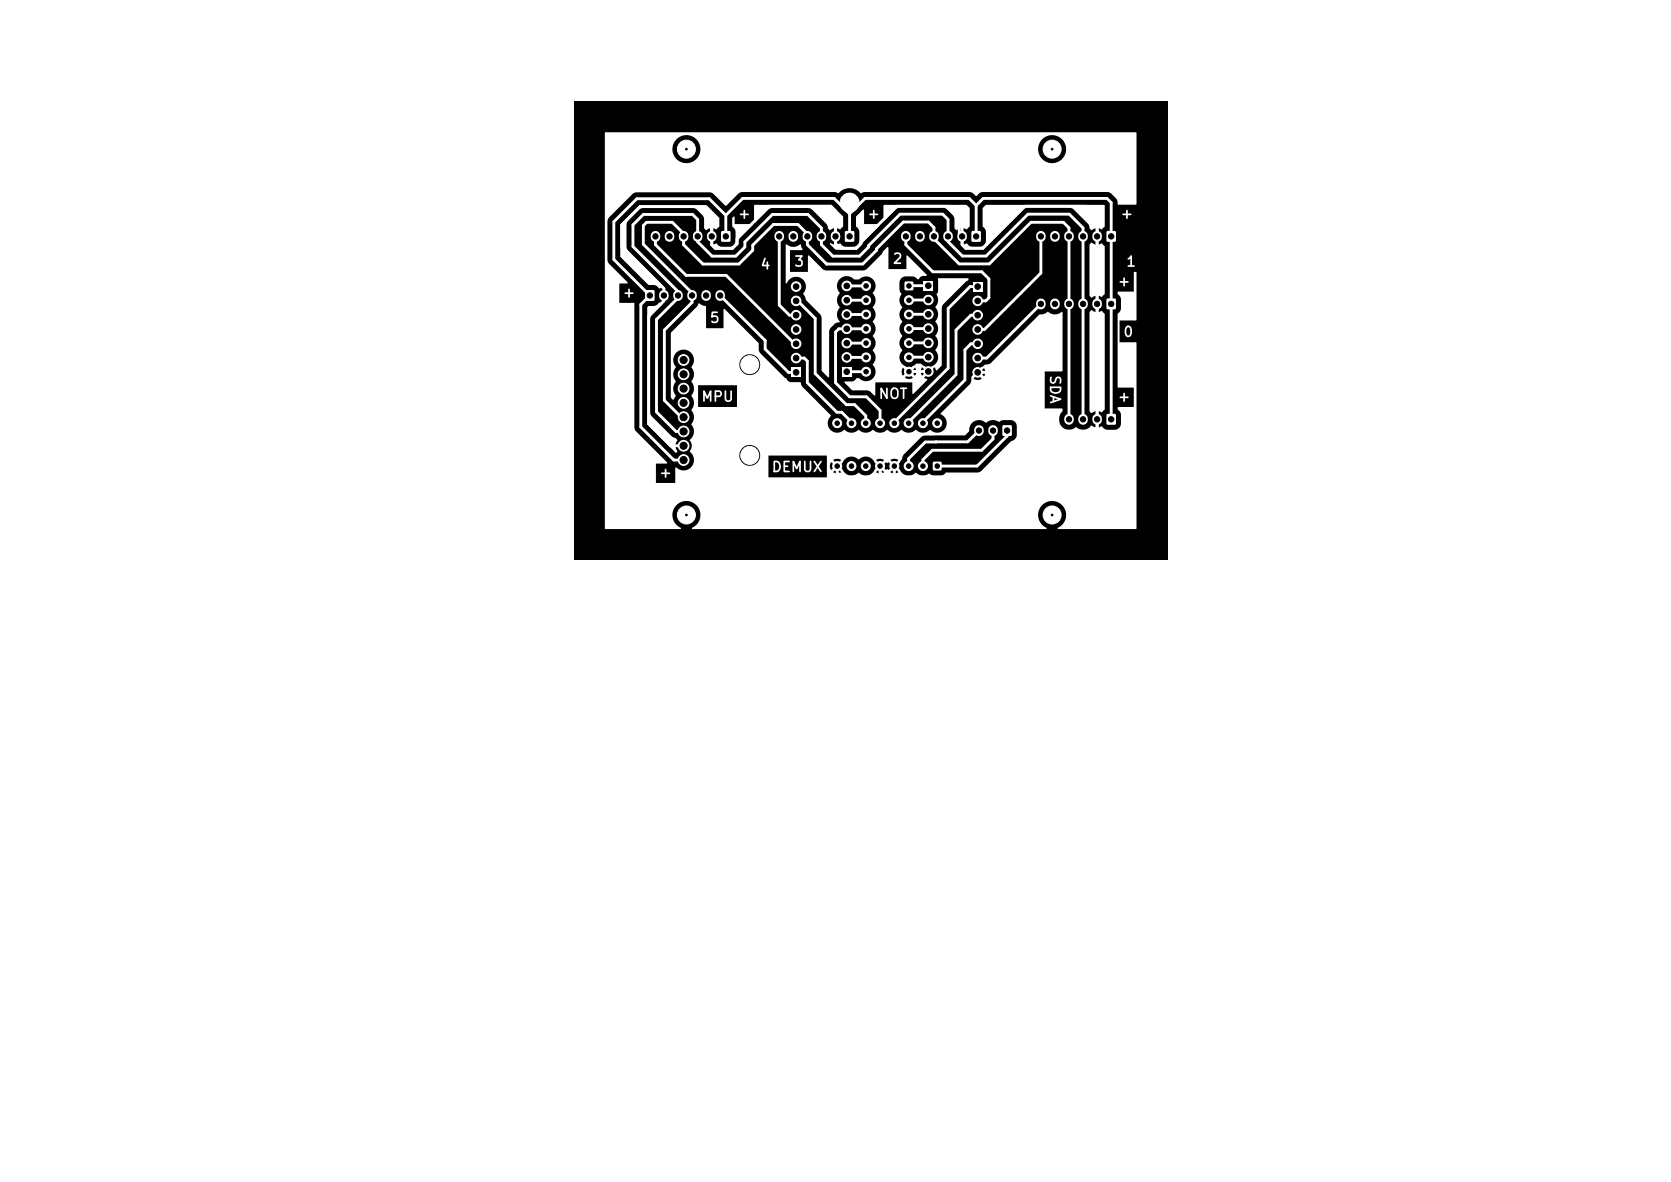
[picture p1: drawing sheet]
<svg xmlns="http://www.w3.org/2000/svg" width="297mm" height="210mm" viewBox="0 0 297 210" stroke-linecap="round" stroke-linejoin="round" font-family="sans-serif">
<defs><g id="words">
<g font-size="1.8" fill="#fff">
<text x="131" y="39.3">+</text>
<text x="154" y="39.3">+</text>
<text x="199" y="39.3">+</text>
<text x="141" y="47.8">3</text>
<text x="158.5" y="47.3">2</text>
<text x="200" y="47.8">1</text>
<text x="110.5" y="53.3">+</text>
<text x="135" y="48.3">4</text>
<text x="198.5" y="51.3">+</text>
<text x="126" y="57.8">5</text>
<text x="199.5" y="60.3">0</text>
<text x="124.5" y="71.8">MPU</text>
<text x="156" y="71.3">NOT</text>
<text x="186.2" y="66.5" transform="rotate(90 186.2 66.5)">SDA</text>
<text x="198.5" y="71.8">+</text>
<text x="117" y="85.3">+</text>
<text x="137" y="84.3">DEMUX</text>
</g>
</g></defs>
<path d="M102 18h105.5v81.5h-105.5z" fill="#000"/>
<circle cx="151" cy="36" r="1.68" fill="#fff" stroke="#fff" stroke-width=".18"/>
<path d="M172.9 50.1h1.7v1.7h-1.7z" fill="#fff"/>
<g fill="#fff" stroke="#fff" stroke-width=".18">
<circle cx="173.8" cy="53.5" r=".85"/>
<circle cx="173.8" cy="56" r=".85"/>
<circle cx="173.8" cy="58.5" r=".85"/>
<circle cx="173.8" cy="61.1" r=".85"/>
<circle cx="173.8" cy="63.6" r=".85"/>
<circle cx="173.8" cy="66.2" r=".85"/>
</g>
<path d="M196.7 53.1h1.6v1.8h-1.6z" fill="#fff"/>
<path d="M185 53.9v.2M187.5 53.9v.2M190 53.9v.2M192.5 53.9v.2M195 53.9v.2" fill="none" stroke="#fff" stroke-width="1.7"/>
<path d="M196.7 73.6h1.6v1.8h-1.6z" fill="#fff"/>
<path d="M190 74.4v.2M192.5 74.4v.2M195 74.4v.2" fill="none" stroke="#fff" stroke-width="1.7"/>
<path d="M114.7 51.6h1.6v1.8h-1.6z" fill="#fff"/>
<path d="M118 52.4v.2M120.5 52.4v.2M123 52.4v.2M125.5 52.4v.2M128 52.4v.2" fill="none" stroke="#fff" stroke-width="1.7"/>
<path d="M196.7 41.1h1.6v1.8h-1.6z" fill="#fff"/>
<path d="M185 41.9v.2M187.5 41.9v.2M190 41.9v.2M192.5 41.9v.2M195 41.9v.2" fill="none" stroke="#fff" stroke-width="1.7"/>
<path d="M165.9 82.1h1.4v1.4h-1.4z" fill="#fff"/>
<g fill="#fff" stroke="#fff" stroke-width=".18">
<circle cx="164" cy="82.8" r=".8"/>
<circle cx="161.5" cy="82.8" r=".8"/>
<circle cx="159" cy="82.8" r=".8"/>
<circle cx="156.4" cy="82.8" r=".8"/>
<circle cx="153.9" cy="82.8" r=".8"/>
<circle cx="151.3" cy="82.8" r=".8"/>
<circle cx="148.8" cy="82.8" r=".8"/>
<circle cx="148.8" cy="75.2" r=".8"/>
<circle cx="151.3" cy="75.2" r=".8"/>
<circle cx="153.9" cy="75.2" r=".8"/>
<circle cx="156.4" cy="75.2" r=".8"/>
<circle cx="159" cy="75.2" r=".8"/>
<circle cx="161.5" cy="75.2" r=".8"/>
<circle cx="164" cy="75.2" r=".8"/>
<circle cx="166.6" cy="75.2" r=".8"/>
</g>
<path d="M164.2 49.9h1.7v1.7h-1.7z" fill="#fff"/>
<g fill="#fff" stroke="#fff" stroke-width=".18">
<circle cx="165" cy="53.3" r=".85"/>
<circle cx="165" cy="55.8" r=".85"/>
<circle cx="165" cy="58.4" r=".85"/>
<circle cx="165" cy="60.9" r=".85"/>
<circle cx="165" cy="63.5" r=".85"/>
<circle cx="165" cy="66" r=".85"/>
</g>
<path d="M160.8 50.1h1.5v1.4h-1.5z" fill="#fff"/>
<g fill="#fff" stroke="#fff" stroke-width=".18">
<circle cx="161.6" cy="53.3" r=".8"/>
<circle cx="161.6" cy="55.9" r=".8"/>
<circle cx="161.6" cy="58.4" r=".8"/>
<circle cx="161.6" cy="61" r=".8"/>
<circle cx="161.6" cy="63.5" r=".8"/>
<circle cx="161.6" cy="66" r=".8"/>
<circle cx="153.9" cy="66" r=".8"/>
<circle cx="153.9" cy="63.5" r=".8"/>
<circle cx="153.9" cy="61" r=".8"/>
<circle cx="153.9" cy="58.4" r=".8"/>
<circle cx="153.9" cy="55.9" r=".8"/>
<circle cx="153.9" cy="53.3" r=".8"/>
<circle cx="153.9" cy="50.8" r=".8"/>
</g>
<path d="M128.2 41.1h1.6v1.8h-1.6z" fill="#fff"/>
<path d="M116.5 41.9v.2M119 41.9v.2M121.5 41.9v.2M124 41.9v.2M126.5 41.9v.2" fill="none" stroke="#fff" stroke-width="1.7"/>
<path d="M150.2 41.1h1.6v1.8h-1.6z" fill="#fff"/>
<path d="M138.5 41.9v.2M141 41.9v.2M143.5 41.9v.2M146 41.9v.2M148.5 41.9v.2" fill="none" stroke="#fff" stroke-width="1.7"/>
<path d="M149.7 65.2h1.7v1.7h-1.7z" fill="#fff"/>
<g fill="#fff" stroke="#fff" stroke-width=".18">
<circle cx="150.5" cy="63.5" r=".85"/>
<circle cx="150.5" cy="61" r=".85"/>
<circle cx="150.5" cy="58.4" r=".85"/>
<circle cx="150.5" cy="55.9" r=".85"/>
<circle cx="150.5" cy="53.3" r=".85"/>
<circle cx="150.5" cy="50.8" r=".85"/>
</g>
<path d="M178.2 75.6h1.6v1.8h-1.6z" fill="#fff"/>
<path d="M174 76.4v.2M176.5 76.4v.2" fill="none" stroke="#fff" stroke-width="1.7"/>
<g fill="#fff" stroke="#fff" stroke-width=".18">
<circle cx="121.5" cy="66.5" r=".95"/>
<circle cx="121.5" cy="79.2" r=".95"/>
<circle cx="121.5" cy="64" r=".95"/>
<circle cx="121.5" cy="76.7" r=".95"/>
<circle cx="121.5" cy="74.1" r=".95"/>
<circle cx="121.5" cy="81.7" r=".95"/>
<circle cx="121.5" cy="69" r=".95"/>
<circle cx="121.5" cy="71.6" r=".95"/>
</g>
<path d="M172.7 41.1h1.6v1.8h-1.6z" fill="#fff"/>
<path d="M161 41.9v.2M163.5 41.9v.2M166 41.9v.2M168.5 41.9v.2M171 41.9v.2" fill="none" stroke="#fff" stroke-width="1.7"/>
<path d="M140.7 65.3h1.7v1.7h-1.7z" fill="#fff"/>
<g fill="#fff" stroke="#fff" stroke-width=".18">
<circle cx="141.5" cy="63.6" r=".85"/>
<circle cx="141.5" cy="61.1" r=".85"/>
<circle cx="141.5" cy="58.5" r=".85"/>
<circle cx="141.5" cy="56" r=".85"/>
<circle cx="141.5" cy="53.5" r=".85"/>
<circle cx="141.5" cy="50.9" r=".85"/>
<circle cx="187" cy="91.5" r="1.6"/>
<circle cx="122" cy="26.5" r="1.6"/>
<circle cx="122" cy="91.5" r="1.6"/>
<circle cx="187" cy="26.5" r="1.6"/>
</g>
<g fill="none" stroke="#fff" stroke-width=".51">
<path d="M129 38.3l-2.9-3h-12.9l-4.1 4.1v6.7l6.4 6.4-1.6 1.6v21.8l5.9 5.8h1.7M129 38.3v3.7M151 38v4M151 38l-2.7-2.7h-16.3l-3 3M173.5 36.5l1.2-1.2h22.1l.7 .7v38.5M173.5 36.5l-1.2-1.2h-18.6l-2.7 2.7M173.5 36.5v5.5M116.5 42v1.5l5.4 5.4h7.2l12.1 12.2h.3M128 52.5l8 8v1.5l4.1 4.2h1.4M138.5 42v12.2l1.8 1.8h1.2M141.5 53.5h.3l3.1 3.1v9.8l5.5 5.5h1.5l2 2v1.3M150.5 53.3h3.4"/>
<path d="M150.5 50.8h3.4M150.5 55.9h3.4M153.9 58.4h-4.8l-.6 .6v9l2.5 2.5h3l2.4 2.4v2.3M161 42v1.5l4.8 4.8h8.7l1.3 1.3v3.3l-.6 .6h-1.4M165 50.8h-3.4M165 53.3h-3.4M165 55.8l-3.4 .1M165 58.4h-3.4M173.8 50.9h-1.4l-3.9 3.9v10.6l-9.5 9.6v.2M173.8 56h-1.2l-2.7 2.6v8l-8.4 8.4v.2M185 42v6.5l-10 10h-1.2M185 54l-9.6 9.6h-1.6"/>
<path d="M121.5 74.1h-.4l-3-3v-12.4l4.9-5v-1.6l-8.7-8.7v-3.3l.6-.6h4.6l2 2v2l3.4 3.4h6.4l2.5-2.4v-.9l3.7-3.7h4.3l1.7 1.7v1.9l3.4 3.4h6.4l2.5-2.4v-.3l4.8-4.8h4.4l1 1v2l4.5 4.5h5.3l7.4-7.4h5.8l1 1v34M121.5 79.2h-2.3l-3.9-3.9v-19.1l2.7-2.7v-2.2l-7.5-7.5v-3.8l3.3-3.3h11.4l1.3 1.3v5.5l.6 .6h3.1l.8-.8v-.9l5.8-5.7h10.9l.8 .8v5.7l.9 .9h2.8l.8-.8v-.2l6.4-6.4h9.3l1.8 1.8v3l.5 .5v1.5l.6 .6h3.1l7.4-7.4h10.8l2.1 2.1v37.2l-.6 .6h-6.3l-10.4-10.4h-3.9l7.2 7.2v4.4l-6.9 7h-24.5l-.8-.9v-1.1M141.5 63.6h1.4l.6 .6v3.8l5.2 5.2h.9l1.7 1.8v.2M150.5 66h3.4M150.5 63.5h3.4M150.5 61h3.4M165 60.9l-3.4 .1M165 63.5h-3.4M165 66h-3.4M166.4 78.5h-.1M173.8 61.1h-1.2l-1.1 1v5.4l-7.5 7.5v.2M174 76.5l-2 2h-7.5l-3 3v1.3"/>
<path d="M176.5 76.5v1.5l-2 2h-8.8l-1.7 1.7v1.1M179 76.5v1l-5.3 5.3h-7.1M192.5 74.5v-34l-2.4-2.5h-7.4l-7.4 7.5h-4.2l-2.6-2.6v-3.9l-.9-1h-7.6l-5.6 5.6v.3l-1.6 1.6h-4.8l-2-2v-3l-2.4-2.4h-6.3l-4.9 4.9v.9l-1.6 1.6h-4.2l-2.6-2.5v-4l-.9-.9h-8.7l-1.9 1.9v3.8l8 8v1.1l-3.8 3.9v16.4l3.5 3.5h1.3M156.4 82.8v1.1l.8 .9M159 82.8v2"/>
</g>
<g fill="#fff">
<path d="M107.6 23.5h94.3l.1 .1v2.8h-12.5v-.3a2.49 2.49 0 0 0-2.6-2.1 2.49 2.49 0 0 0-2.4 2.4h-60v-.3a2.49 2.49 0 0 0-4-1.6 2.49 2.49 0 0 0 .5 4.3 2.49 2.49 0 0 0 3.5-2.4h60v.2a2.49 2.49 0 0 0 2.6 2.4 2.49 2.49 0 0 0 2.4-2.6h12.5v9.9l-3.3 .1-.1-.7-.2-.4-.9-.9-.7-.3h-22.1l-.6 .2-.6 .5-.6-.5-.6-.2h-18.6l-.7 .2a2.68 2.68 0 0 0-4 0l-.7-.2h-16.4l-.6 .3-2.3 2.2-2.2-2.2-.7-.2h-13l-.7 .2-4.3 4.4-.1 .5v7.1l.2 .4 3.4 3.4-.1 .2h-1.4v3.4h2.5l.2 .2v22.1l.2 .5 5.6 5.6-.1 .2h-1.9v3.4h3.4l.1-2.8a1.9 1.9 0 0 0 2.8 0 1.9 1.9 0 0 0-.3-2.8 1.64 1.64 0 0 0 0-2 1.93 1.93 0 0 0 .3-2.8 2.15 2.15 0 0 0 0-2.6 2.11 2.11 0 0 0 0-2.6 2.11 2.11 0 0 0 0-2.5 2.11 2.11 0 0 0 0-2.5 1.85 1.85 0 0 0-.2-2.6 1.85 1.85 0 0 0-2.5 .1 1.85 1.85 0 0 0-.1 2.5 2.15 2.15 0 0 0 0 2.6 2.11 2.11 0 0 0 0 2.6l-.4 .6-.5-.4v-11.4l4.7-4.7 .3-.6 1.3 .6v3.8h3.1v-3.3l.2-.1 6 6 .1 1.2 .1 .5 2 2.1h-1.9v-.3a1.85 1.85 0 0 0-3-1.1 1.85 1.85 0 0 0 .4 3.2 1.85 1.85 0 0 0 2.6-1.8h1.9l3.2 3.1 .4 .1h1.7l.3 .8 3.6 3.6h-15.2v-3.9h-6.9v3.9h22.1l1.5 1.5a1.76 1.76 0 0 0-.1 2.5 1.76 1.76 0 0 0 2.5 .1 1.83 1.83 0 0 0 2.5 0 1.83 1.83 0 0 0 2.6 0 1.83 1.83 0 0 0 2.5 0 1.83 1.83 0 0 0 2.6 0 1.83 1.83 0 0 0 2.5 0 1.83 1.83 0 0 0 2.5 0 1.72 1.72 0 0 0 2.7-.3 1.72 1.72 0 0 0-.8-2.5l5.2-5.3 .2-.5v-.8l.7-.7 .3 .3-.5 .7a1.34 1.34 0 0 0 1.4 0l-.6-.7 .4-.3 .6 .6a1.34 1.34 0 0 0 0-1.5l-.6 .6-.4-.3 1.2-.9 .5-.1 .5-.2 8.6-8.6h.2a1.81 1.81 0 0 0 1.3-.5 2.04 2.04 0 0 0 2.6 0v10.5l-3.1 .1v6.6h3.1l.1 .4-.2 .2a2.06 2.06 0 0 0-.1 2.5l-7.9-.1a1.14 1.14 0 0 0-1-1h-1.5l-.6 .3a2.11 2.11 0 0 0-2.4 .2 1.8 1.8 0 0 0-2-.3 1.8 1.8 0 0 0-1 1.9l-.7 .7-7.5 .1-3.4 3.3h-25.5v-.3a1.85 1.85 0 0 0-3-1 1.85 1.85 0 0 0 .4 3.1 1.85 1.85 0 0 0 2.6-1.8h25.5l-.3 .8-.9 1.2-.4-.4 .6-.7a1.29 1.29 0 0 0-1.4 0l.7 .7-.3 .4-.7-.7-.2 .2-.2-.2-.7 .7-.3-.4 .6-.7a1.29 1.29 0 0 0-1.4 0l.7 .7-.4 .4-.6-.6a1.75 1.75 0 0 0-2.8-.6 1.72 1.72 0 0 0-2.9 .6l-.5 .6-.4-.4 .7-.7a1.29 1.29 0 0 0-1.4 0l.7 .7-.4 .4-.7-.7a1.29 1.29 0 0 0 0 1.4l.7-.6 .4 .3-.7 .7a1.29 1.29 0 0 0 1.4 0l-.7-.7 .4-.3 .6 .5a1.76 1.76 0 0 0 2.8 .6 1.72 1.72 0 0 0 2.9-.6l.5-.5 .4 .3-.7 .7a1.29 1.29 0 0 0 1.4 0l-.6-.7 .3-.3 .7 .6 .2-.2 .2 .2 .7-.6 .3 .3-.7 .7a1.29 1.29 0 0 0 1.5 0l-.7-.7 .4-.3 .5 .5a1.76 1.76 0 0 0 2.9 .6 1.82 1.82 0 0 0 2.4 .1l.7 .4h1.3l.5-.1 .5-.4 5.9-.1 5.7-5.5a1.14 1.14 0 0 0 .9-1.1v-1.6h7.9a1.83 1.83 0 0 0 2.7 .2 1.88 1.88 0 0 0 2.7-.3l.8 .4v-1.1h.5v1.1l.6-.3 .6 .6 1.7 .1a1.13 1.13 0 0 0 1-1.1v-1.6l-.1-.5a.76 .76 0 0 1-.4-.8l2.8-.1v-3.4h-2.7l-.2-.2v-12.9l.5-.5 .1-.4v-1.7a1.19 1.19 0 0 0-.5-.9v-.4l.1-.1h2.7v-3.4l.4-.1 .1 8.6h-3v3.9h2.9l.1 .1v23.9h-55v-3.9h-10.4v3.9h65.4l-.1 9.2h-13.8l-.1-.2a2.51 2.51 0 0 0 .9-3.9 2.51 2.51 0 0 0-4 .1 2.51 2.51 0 0 0 1.1 3.9l-.1 .1h-62.8l-.1-.2a2.51 2.51 0 0 0 .9-3.9 2.51 2.51 0 0 0-4 .1 2.51 2.51 0 0 0 1.1 3.9l-.1 .1h-13.3l-.1-.1z"/>
<path d="M115.2 54.4h1a1.39 1.39 0 0 0 1-.7l.5 .2v.2l-1.9 1.9-.3 .7v16.6l.3 .6 3.6 3.6 .6 .3 .4 .4a1.64 1.64 0 0 0 0 2l-.3 .2-5.1-5.1v-20.7z"/>
<path d="M193.9 55.1l.9 .4v-1.1h.5v1.1l.6-.3 .5 .6v16.9l-.5 .5-.6-.2v1.1h-.5v-1.1l-.7 .3a.35 .35 0 0 1-.5-.3v-17.5z"/>
<path d="M139.7 43.5l.1-.1a1.94 1.94 0 0 0 2.5 0l.4 .9-.1 .1h-2.2v3.9h3.2v-2.8l.2-.1 2.4 2.4 .5 .2h6.9l.5-.2 2.6-2.6 .2-.5 .9-.8 .1 .1v3.8h3.2v-2.3l.2-.1 3.4 3.5v.1h-.7l-.5 .3a.31 .31 0 0 1-.2 .3 .31 .31 0 0 1-.3-.1l-.7-.4h-1.4a1.13 1.13 0 0 0-1 1.1v1.3l.3 .7a1.96 1.96 0 0 0 .2 2.4 1.8 1.8 0 0 0 0 2.6 1.81 1.81 0 0 0 0 2.5 1.81 1.81 0 0 0 0 2.6 1.72 1.72 0 0 0 .6 2.8l.5 .5-.3 .4-.8-.6a1.29 1.29 0 0 0 .1 1.4l.7-.7 .3 .3-.6 .8a1.29 1.29 0 0 0 1.4-.1l-.7-.7 .4-.3 .7 .6a1.3 1.3 0 0 0-.1-1.4l-.6 .7-.4-.4 1.3-1h.8l1.2 .9-.4 .4-.7-.6a1.34 1.34 0 0 0 .1 1.5l.6-.7 .4 .4-.7 .6 .6 .4-2.5 2.5-.1-.1v-2h-6.6l-.1 2.4-1.2-.9h-2.8l-1.4-1.5 1.6-.2 .5-.4a.78 .78 0 0 1 1 .3 1.73 1.73 0 0 0 2.1-.6 1.73 1.73 0 0 0-.2-2.3 1.81 1.81 0 0 0 0-2.5 1.81 1.81 0 0 0 0-2.5 1.82 1.82 0 0 0 0-2.6 1.81 1.81 0 0 0 0-2.5 1.81 1.81 0 0 0 0-2.6 1.72 1.72 0 0 0 0-2.4 1.72 1.72 0 0 0-2.5 .1h-.8a1.78 1.78 0 0 0-2.5-.2 1.78 1.78 0 0 0 0 2.6 1.86 1.86 0 0 0 0 2.5 1.86 1.86 0 0 0 0 2.6l-1 .3-.7 .7-.2 .5v8.2l-.2 .1-1.2-1.2v-9.5l-.2-.5-2.5-2.5-.2-.6-.3-.5a1.8 1.8 0 0 0-.4-2.8 1.8 1.8 0 0 0-2.6 1l-.2-.2z"/>
<path d="M166.7 49.5l5.3-.1 .2 .1-.1 .3-.4 .2-4.2 4.4-.1 10.5-.9 .9h-.1l-.3-.6-.6 .7-.4-.4 .4-.4a1.81 1.81 0 0 0 .7-2.9 1.86 1.86 0 0 0 0-2.6 1.86 1.86 0 0 0 0-2.5 1.87 1.87 0 0 0 0-2.6 1.98 1.98 0 0 0 .3-2.3l.2-.5z"/>
<path d="M193.9 43.1l.9 .4v-1.1h.5v1.1l.6-.3 .5 .6-.1 8.4-.4 .5-.6-.2v1.1h-.5v-1.1l-.7 .3a.35 .35 0 0 1-.5-.3v-9z"/>
<path d="M110.3 39.8l3.4-3.3h11.8l2.4 2.3-.1 1.4-.4 .5-.6-.2v1.1h-.5v-1.1l-.7 .3a.35 .35 0 0 1-.5-.3v-1.6l-.1-.5-1.1-1.2-.7-.2h-9.1l-.5 .2-2 2-.2 .7v4.3l6.5 6.7v.1l-.7 .3-.7-.6-1.3-.1-4.9-5z"/>
<path d="M152.2 38.4l1.3-1.2 .1 2.6h2.7l.1 .2-2.9 2.9-.3 .5-.9 1h-3.8l-1-1.1 .1-.1 .7 .3v-1.1h.5v1.1l.6-.3a1.22 1.22 0 0 0 .9 .7h1.4a1.13 1.13 0 0 0 1-1.1v-1.6a1.19 1.19 0 0 0-.5-.9z"/>
<path d="M126.3 42.4h.5v1.1l.6-.3a1.22 1.22 0 0 0 .9 .7h1.4a1.13 1.13 0 0 0 1-1.1v-1.6a1.19 1.19 0 0 0-.5-.9l-.1-1.5 .3-.3 .2 .1v1.2l3.2 .1-2.3 2.3-.2 .5-.1 .8-.9 .9h-3.2l-.9-.8z"/>
<path d="M174.7 36.9l.6-.5h21l.1 .1-.1 3.7-.4 .5-.6-.2v1.1h-.5v-1.1l-.7 .3a.65 .65 0 0 1-.5-.7l-2.8-2.9-.5-.3h-7.7l-.6 .3-7.2 7.1h-3.2l-.8-.8v-1.1h.5v1.1l.6-.3a1.22 1.22 0 0 0 .9 .7h1.4a1.13 1.13 0 0 0 1-1.1v-1.6a1.19 1.19 0 0 0-.5-.9z"/>
<path d="M157.1 36.4h14.7l.6 .6-.1 3.2-.4 .5-.6-.2v1.1h-.5v-1.1l-.7 .3a.35 .35 0 0 1-.5-.3v-1.9l-1.6-1.6-8.3-.1-.5 .3-2 2-.2-.1z"/>
<path d="M134.1 36.4h13.7l2 2.1 .1 1.7-.5 .5-.6-.2v1.1h-.5v-1.1l-.7 .3a.65 .65 0 0 1-.5-.7l-2.8-2.9-.6-.2h-6.7l-.5 .2-2.4 2.4z"/>
</g>
<g fill="#000" stroke="#000" stroke-width=".18">
<circle cx="122" cy="26.5" r=".15"/>
<circle cx="187" cy="26.5" r=".15"/>
<circle cx="115.5" cy="52.5" r=".47"/>
<circle cx="116.5" cy="42" r=".47"/>
<circle cx="118" cy="52.5" r=".47"/>
<circle cx="119" cy="42" r=".47"/>
<circle cx="120.5" cy="52.5" r=".47"/>
<circle cx="121.5" cy="42" r=".47"/>
<circle cx="123" cy="52.5" r=".47"/>
<circle cx="124" cy="42" r=".47"/>
<circle cx="125.5" cy="52.5" r=".47"/>
<circle cx="126.5" cy="42" r=".47"/>
<circle cx="128" cy="52.5" r=".47"/>
<circle cx="129" cy="42" r=".47"/>
<circle cx="138.5" cy="42" r=".47"/>
<circle cx="141" cy="42" r=".47"/>
<circle cx="141.5" cy="56" r=".5"/>
<circle cx="141.5" cy="53.5" r=".5"/>
<circle cx="141.5" cy="58.5" r=".5"/>
<circle cx="141.5" cy="50.9" r=".5"/>
<circle cx="143.5" cy="42" r=".47"/>
<circle cx="146" cy="42" r=".47"/>
<circle cx="148.5" cy="42" r=".47"/>
<circle cx="150.5" cy="58.4" r=".5"/>
<circle cx="150.5" cy="53.3" r=".5"/>
<circle cx="150.5" cy="50.8" r=".5"/>
<circle cx="150.5" cy="55.9" r=".5"/>
<circle cx="151" cy="42" r=".47"/>
<circle cx="153.9" cy="53.3" r=".4"/>
<circle cx="153.9" cy="58.4" r=".4"/>
<circle cx="153.9" cy="50.8" r=".4"/>
<circle cx="153.9" cy="55.9" r=".4"/>
<circle cx="161" cy="42" r=".47"/>
<circle cx="161.6" cy="58.4" r=".4"/>
<circle cx="161.6" cy="53.3" r=".4"/>
<circle cx="161.6" cy="50.8" r=".4"/>
<circle cx="161.6" cy="55.9" r=".4"/>
<circle cx="163.5" cy="42" r=".48"/>
<circle cx="165" cy="58.4" r=".5"/>
<circle cx="165" cy="55.8" r=".5"/>
<circle cx="165" cy="50.8" r=".5"/>
<circle cx="165" cy="53.3" r=".5"/>
<circle cx="166" cy="42" r=".47"/>
<circle cx="168.5" cy="42" r=".48"/>
<circle cx="171" cy="42" r=".47"/>
<circle cx="173.5" cy="42" r=".48"/>
<circle cx="173.8" cy="50.9" r=".5"/>
<circle cx="173.8" cy="53.5" r=".5"/>
<circle cx="173.8" cy="56" r=".5"/>
<circle cx="173.8" cy="58.5" r=".5"/>
<circle cx="185" cy="42" r=".47"/>
<circle cx="185" cy="54" r=".48"/>
<circle cx="187.5" cy="42" r=".47"/>
<circle cx="187.5" cy="54" r=".48"/>
<circle cx="190" cy="42" r=".47"/>
<circle cx="190" cy="54" r=".48"/>
<circle cx="192.5" cy="42" r=".47"/>
<circle cx="192.5" cy="54" r=".48"/>
<circle cx="195" cy="42" r=".47"/>
<circle cx="195" cy="54" r=".48"/>
<circle cx="197.5" cy="42" r=".47"/>
<circle cx="197.5" cy="54" r=".48"/>
<circle cx="121.5" cy="69" r=".63"/>
<circle cx="121.5" cy="66.5" r=".63"/>
<circle cx="121.5" cy="64" r=".63"/>
<circle cx="121.5" cy="79.2" r=".63"/>
<circle cx="121.5" cy="71.6" r=".63"/>
<circle cx="121.5" cy="76.7" r=".63"/>
<circle cx="121.5" cy="74.1" r=".63"/>
<circle cx="141.5" cy="61.1" r=".5"/>
<circle cx="141.5" cy="66.2" r=".5"/>
<circle cx="141.5" cy="63.6" r=".5"/>
<circle cx="148.8" cy="75.2" r=".4"/>
<circle cx="150.5" cy="61" r=".5"/>
<circle cx="150.5" cy="66" r=".5"/>
<circle cx="150.5" cy="63.5" r=".5"/>
<circle cx="151.3" cy="75.2" r=".4"/>
<circle cx="153.9" cy="75.2" r=".4"/>
<circle cx="153.9" cy="63.5" r=".4"/>
<circle cx="153.9" cy="66" r=".4"/>
<circle cx="153.9" cy="61" r=".4"/>
<circle cx="156.4" cy="75.2" r=".4"/>
<circle cx="159" cy="75.2" r=".4"/>
<circle cx="161.5" cy="75.2" r=".4"/>
<circle cx="161.6" cy="63.5" r=".4"/>
<circle cx="161.6" cy="61" r=".4"/>
<circle cx="161.6" cy="66" r=".4"/>
<circle cx="164" cy="75.2" r=".4"/>
<circle cx="165" cy="63.5" r=".5"/>
<circle cx="165" cy="60.9" r=".5"/>
<circle cx="165" cy="66" r=".5"/>
<circle cx="166.6" cy="75.2" r=".4"/>
<circle cx="173.8" cy="63.6" r=".5"/>
<circle cx="173.8" cy="66.2" r=".5"/>
<circle cx="173.8" cy="61.1" r=".5"/>
<circle cx="174" cy="76.5" r=".47"/>
<circle cx="176.5" cy="76.5" r=".48"/>
<circle cx="179" cy="76.5" r=".47"/>
<circle cx="190" cy="74.5" r=".47"/>
<circle cx="192.5" cy="74.5" r=".47"/>
<circle cx="195" cy="74.5" r=".47"/>
<circle cx="197.5" cy="74.5" r=".47"/>
<circle cx="121.5" cy="81.7" r=".63"/>
<circle cx="122" cy="91.5" r=".15"/>
<circle cx="148.8" cy="82.8" r=".4"/>
<circle cx="151.3" cy="82.8" r=".4"/>
<circle cx="153.9" cy="82.8" r=".4"/>
<circle cx="156.4" cy="82.8" r=".4"/>
<circle cx="159" cy="82.8" r=".4"/>
<circle cx="161.5" cy="82.8" r=".4"/>
<circle cx="164" cy="82.8" r=".4"/>
<circle cx="166.6" cy="82.8" r=".4"/>
<circle cx="187" cy="91.5" r=".15"/>
</g>
<g fill="#fff" stroke="#fff" stroke-width=".18">
<circle cx="133.3" cy="80.9" r="1.6"/>
<circle cx="133.3" cy="64.8" r="1.6"/>
</g>
<use href="#words"/>
</svg>
